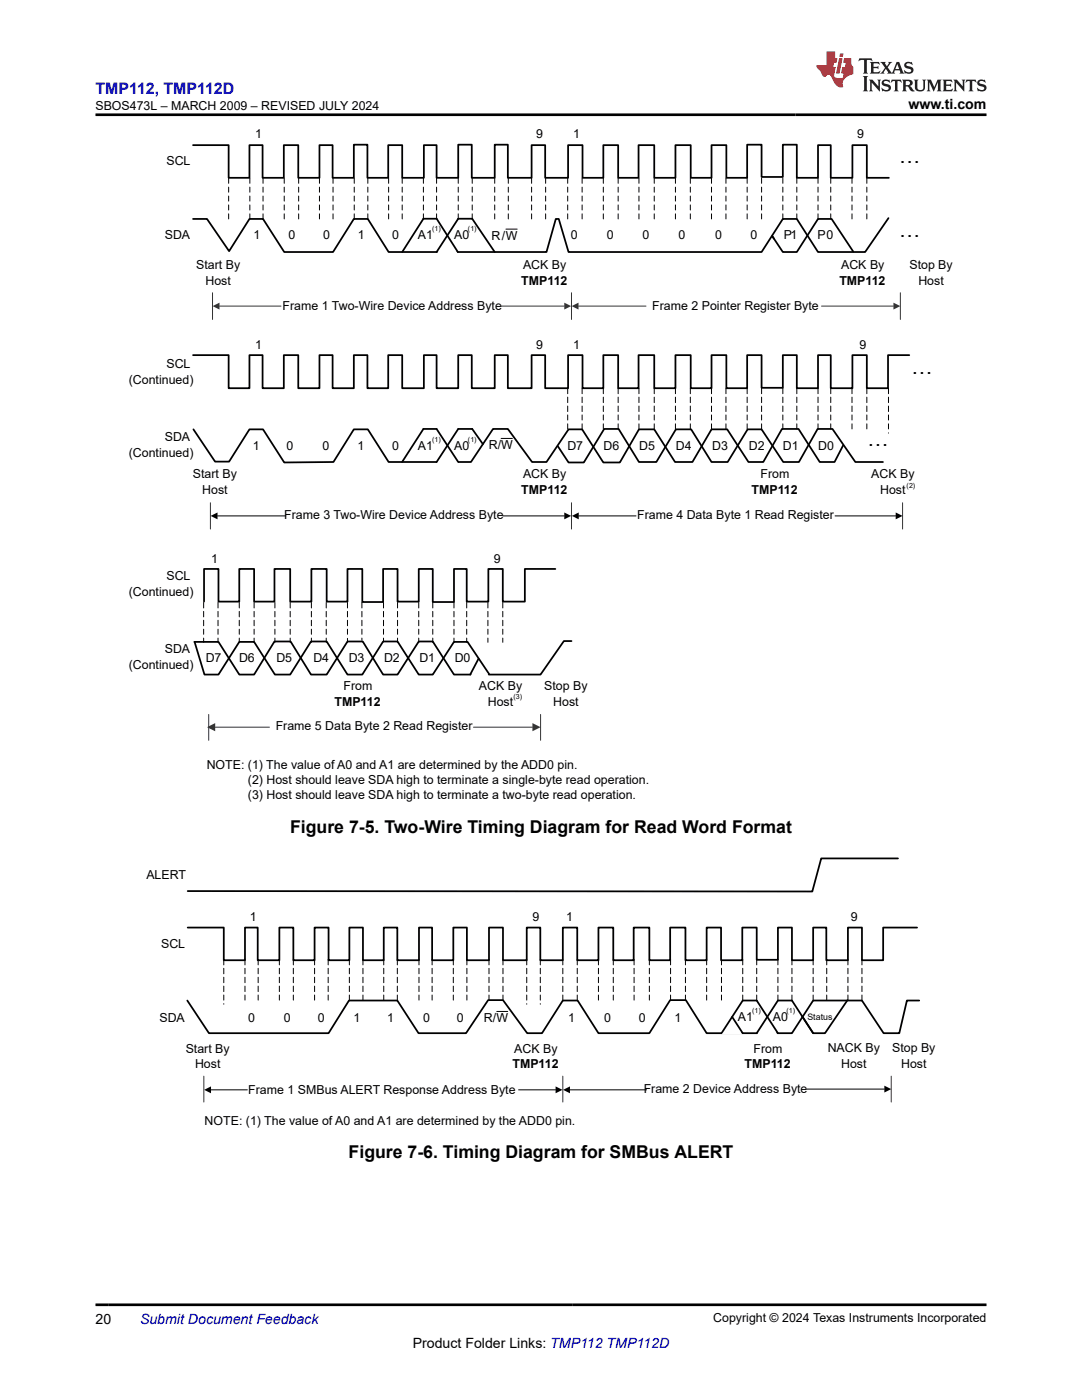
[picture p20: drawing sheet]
<svg xmlns="http://www.w3.org/2000/svg" width="216mm" height="279mm" viewBox="0 0 216 279" stroke-linecap="round" stroke-linejoin="round" font-family="sans-serif">
<defs><g id="words">
<g font-size="4.2">
<text x="179.4" y="32.6">…</text>
<text x="179.4" y="47.4">…</text>
<text x="181.9" y="74.5">…</text>
<text x="173.1" y="89">…</text>
</g>
<g font-size="3.5">
<text x="57.9" y="166.2">Figure 7-5. Two-Wire Timing Diagram for Read Word Format</text>
<text x="69.6" y="231.1">Figure 7-6. Timing Diagram for SMBus ALERT</text>
</g>
<text font-size="3.2" fill="#00f" x="19" y="18.7">TMP112, TMP112D</text>
<g font-size="2.8">
<text x="181.3" y="21.8">www.ti.com</text>
<text x="19" y="264.2">20</text>
<text x="82.4" y="269">Product Folder Links: TMP112 TMP112D</text>
</g>
<text font-size="2.8" fill="#00f" x="27.9" y="264.2">Submit Document Feedback</text>
<g font-size="2.5">
<text x="19.1" y="21.9">SBOS473L – MARCH 2009 – REVISED JULY 2024</text>
<text x="50.9" y="27.6">1</text>
<text x="107" y="27.6">9</text>
<text x="114.4" y="27.6">1</text>
<text x="171.1" y="27.6">9</text>
<text x="33.2" y="32.9">SCL</text>
<text x="32.9" y="47.7">SDA</text>
<text x="50.6" y="47.7">1</text>
<text x="57.6" y="47.7">0</text>
<text x="64.5" y="47.7">0</text>
<text x="71.4" y="47.7">1</text>
<text x="78.3" y="47.6">0</text>
<text x="83.4" y="47.7">A1</text>
<text x="90.7" y="47.7">A0</text>
<text x="98.1" y="47.8">R/W</text>
<text x="113.9" y="47.7">0</text>
<text x="121.1" y="47.7">0</text>
<text x="128.2" y="47.7">0</text>
<text x="135.4" y="47.7">0</text>
<text x="142.7" y="47.7">0</text>
<text x="149.8" y="47.7">0</text>
<text x="156.4" y="47.7">P1</text>
<text x="163.2" y="47.7">P0</text>
<text x="39.1" y="53.7">Start By</text>
<text x="104.4" y="53.7">ACK By</text>
<text x="167.8" y="53.7">ACK By</text>
<text x="181.5" y="53.7">Stop By</text>
<text x="41" y="56.9">Host</text>
<text x="104" y="56.9">TMP112</text>
<text x="167.5" y="56.9">TMP112</text>
<text x="183.3" y="56.9">Host</text>
<text x="56.4" y="61.8">Frame 1 Two-Wire Device Address Byte</text>
<text x="130.2" y="61.8">Frame 2 Pointer Register Byte</text>
<text x="50.9" y="69.6">1</text>
<text x="107" y="69.6">9</text>
<text x="114.4" y="69.6">1</text>
<text x="171.5" y="69.6">9</text>
<text x="25.7" y="76.7">(Continued)</text>
<text x="33.2" y="73.5">SCL</text>
<text x="32.9" y="87.9">SDA</text>
<text x="50.4" y="89.8">1</text>
<text x="57.2" y="89.8">0</text>
<text x="64.4" y="89.8">0</text>
<text x="71.3" y="89.8">1</text>
<text x="78.3" y="89.8">0</text>
<text x="83.4" y="89.7">A1</text>
<text x="90.7" y="89.7">A0</text>
<text x="97.5" y="89.7">R/W</text>
<text x="113.2" y="89.7">D7</text>
<text x="120.4" y="89.7">D6</text>
<text x="127.6" y="89.7">D5</text>
<text x="134.9" y="89.7">D4</text>
<text x="142.1" y="89.7">D3</text>
<text x="149.4" y="89.7">D2</text>
<text x="156.2" y="89.7">D1</text>
<text x="163.3" y="89.7">D0</text>
<text x="25.7" y="91.1">(Continued)</text>
<text x="38.5" y="95.4">Start By</text>
<text x="104.4" y="95.4">ACK By</text>
<text x="151.8" y="95.4">From</text>
<text x="173.8" y="95.4">ACK By</text>
<text x="40.3" y="98.5">Host</text>
<text x="104" y="98.5">TMP112</text>
<text x="150" y="98.5">TMP112</text>
<text x="175.6" y="98.5">Host</text>
<text x="56.7" y="103.7">Frame 3 Two-Wire Device Address Byte</text>
<text x="127.1" y="103.7">Frame 4 Data Byte 1 Read Register</text>
<text x="42.1" y="112.3">1</text>
<text x="98.5" y="112.3">9</text>
<text x="25.7" y="119">(Continued)</text>
<text x="33.2" y="115.8">SCL</text>
<text x="32.9" y="130.3">SDA</text>
<text x="25.7" y="133.5">(Continued)</text>
<text x="41.1" y="132">D7</text>
<text x="47.8" y="132">D6</text>
<text x="55.2" y="132">D5</text>
<text x="62.6" y="132">D4</text>
<text x="68.5" y="137.7">From</text>
<text x="69.6" y="132">D3</text>
<text x="76.7" y="132">D2</text>
<text x="83.7" y="132">D1</text>
<text x="90.8" y="132">D0</text>
<text x="95.6" y="137.7">ACK By</text>
<text x="108.6" y="137.7">Stop By</text>
<text x="66.8" y="140.9">TMP112</text>
<text x="97.3" y="140.9">Host</text>
<text x="110.4" y="140.9">Host</text>
<text x="55" y="145.7">Frame 5 Data Byte 2 Read Register</text>
<text x="41.2" y="153.5">NOTE: (1) The value of A0 and A1 are determined by the ADD0 pin.</text>
<text x="49.5" y="156.4">(2) Host should leave SDA high to terminate a single-byte read operation.</text>
<text x="49.5" y="159.4">(3) Host should leave SDA high to terminate a two-byte read operation.</text>
<text x="29.2" y="175.4">ALERT</text>
<text x="49.9" y="183.8">1</text>
<text x="106.3" y="183.8">9</text>
<text x="113" y="183.8">1</text>
<text x="169.8" y="183.8">9</text>
<text x="32.2" y="189.1">SCL</text>
<text x="31.8" y="204">SDA</text>
<text x="49.5" y="204">0</text>
<text x="56.6" y="204">0</text>
<text x="63.4" y="204">0</text>
<text x="70.5" y="204">1</text>
<text x="77.3" y="204">1</text>
<text x="84.4" y="204">0</text>
<text x="91.2" y="204">0</text>
<text x="96.6" y="204">R/W</text>
<text x="113.4" y="204">1</text>
<text x="120.5" y="204">0</text>
<text x="127.4" y="204">0</text>
<text x="134.6" y="204">1</text>
<text x="147.2" y="203.7">A1</text>
<text x="154.2" y="203.7">A0</text>
<text x="165.2" y="210">NACK By</text>
<text x="178" y="210">Stop By</text>
<text x="37.1" y="210.1">Start By</text>
<text x="38.9" y="213.1">Host</text>
<text x="102.3" y="213.1">TMP112</text>
<text x="102.6" y="210.2">ACK By</text>
<text x="148.6" y="213.1">TMP112</text>
<text x="150.4" y="210.2">From</text>
<text x="167.8" y="213.1">Host</text>
<text x="179.8" y="213.1">Host</text>
<text x="49.5" y="218.4">Frame 1 SMBus ALERT Response Address Byte</text>
<text x="128.4" y="218.1">Frame 2 Device Address Byte</text>
<text x="40.8" y="224.4">NOTE: (1) The value of A0 and A1 are determined by the ADD0 pin.</text>
<text x="142.3" y="263.9">Copyright © 2024 Texas Instruments Incorporated</text>
</g>
<text font-size="1.8" x="161.1" y="203.5">Status</text>
<g font-size="1.4">
<text x="86.2" y="46.1">(1)</text>
<text x="93.4" y="46.1">(1)</text>
<text x="86.2" y="88.2">(1)</text>
<text x="93.4" y="88.2">(1)</text>
<text x="180.9" y="97.4">(2)</text>
<text x="102.5" y="139.6">(3)</text>
<text x="150.1" y="202.1">(1)</text>
<text x="157" y="202.1">(1)</text>
</g>
</g></defs>
<path d="M38.5 29h7.1v6.5h4.2v-6.5h2.6v6.5h4.2v-6.5h2.9v6.5h4.2v-6.5h2.7v6.5h4.2v-6.6h2.7v6.6h4.2v-6.5h2.8v6.5h4.3v-6.5h2.5v6.5h4.3v-6.6h2.7v6.6h4.6v-6.6h2.6v6.6h4.8v-6.5h2.7v6.5h4.6v-6.5h2.8v6.5h4.2v-6.5h2.9v6.5h4.1v-6.5h3.1v6.5h4.3v-6.5h3v6.5h4.2v-6.5h2.9v6.5h4.2v-6.6h2.9v6.4h4.2v-6.4h2.8v6.6h4.2v-6.5h2.6v6.5h4.3v-6.5h2.9v6.5h4.4M154.4 47.6l-.3-.5 2.1 3.2h2.8l4.2-6.6h2.7l4.4 6.5M177.3 43.5l-4.7 6.8h-9.4l-4.2-6.6h-2.8l-4.2 6.6h-38.6l-1.9-6.6h-.6l-1.9 6.6h-31.5l-4.1-6.6h-2.8l-4.1 6.6h-9.8l-4.2-6.6h-2.7l-4.1 6.4-4.4-6.4h-2.8" fill="none" stroke="#000" stroke-width=".35"/>
<g fill="none" stroke="#000" stroke-width=".2">
<path d="M45.6 35.6v1M45.6 37.3v1.1M45.6 39.1v1M49.9 35.6v1M49.9 37.3v1.1M49.9 39.1v1M52.5 35.6v1M52.5 37.3v1.1M52.5 39.1v1M56.7 35.6v1M56.7 37.3v1.1M56.7 39.1v1"/>
<path d="M59.6 35.6v1M59.6 37.3v1.1M59.6 39.1v1M63.7 35.6v1M63.7 37.3v1.1M63.7 39.1v1M66.5 35.6v1M66.5 37.3v1.1M66.5 39.1v1M70.7 35.6v1M70.7 37.3v1.1M70.7 39.1v1"/>
<path d="M73.4 35.6v1M73.4 37.3v1.1M73.4 39.1v1M77.5 35.6v1M77.5 37.3v1.1M77.5 39.1v1M80.3 35.6v1M80.3 37.3v1.1M80.3 39.1v1M84.5 35.6v1M84.5 37.3v1.1M84.5 39.1v1"/>
<path d="M87.1 35.6v1M87.1 37.3v1.1M87.1 39.1v1M91.4 35.6v1M91.4 37.3v1.1M91.4 39.1v1M94.2 35.6v1M94.2 37.3v1.1M94.2 39.1v1M98.7 35.6v1M98.7 37.3v1.1M98.7 39.1v1"/>
<path d="M101.4 35.6v1M101.4 37.3v1.1M101.4 39.1v1M106.1 35.6v1M106.1 37.3v1.1M106.1 39.1v1M108.9 35.6v1M108.9 37.3v1.1M108.9 39.1v1M113.3 35.6v1M113.3 37.3v1.1M113.3 39.1v1"/>
<path d="M116.2 35.6v1M116.2 37.3v1.1M116.2 39.1v1M120.4 35.6v1M120.4 37.3v1.1M120.4 39.1v1M123.3 35.6v1M123.3 37.3v1.1M123.3 39.1v1M127.5 35.6v1M127.5 37.3v1.1M127.5 39.1v1"/>
<path d="M130.5 35.6v1M130.5 37.3v1.1M130.5 39.1v1M134.8 35.6v1M134.8 37.3v1.1M134.8 39.1v1M137.7 35.6v1M137.7 37.3v1.1M137.7 39.1v1M142 35.6v1M142 37.3v1.1M142 39.1v1"/>
<path d="M144.9 35.6v1M144.9 37.3v1.1M144.9 39.1v1M149.1 35.6v1M149.1 37.3v1.1M149.1 39.1v1M152 35.6v1M152 37.3v1.1M152 39.1v1M156.2 35.6v1M156.2 37.3v1.1M156.2 39.1v1"/>
<path d="M163.2 35.6v1M163.2 37.3v1.1M163.2 39.1v1M165.8 35.6v1M165.8 37.3v1.1M165.8 39.1v1M170 35.6v1M170 37.3v1.1M170 39.1v1M173 35.6v1M173 37.3v1.1M173 39.1v1"/>
<path d="M45.6 40.9v1M45.6 42.7v1M49.9 40.9v1M49.9 42.7v1M52.5 40.9v1M52.5 42.7v1M56.7 40.9v1M56.7 42.7v1M59.6 40.9v1M59.6 42.7v1M63.7 40.9v1M63.7 42.7v1"/>
<path d="M66.5 40.9v1M66.5 42.7v1M70.7 40.9v1M70.7 42.7v1M73.4 40.9v1M73.4 42.7v1M77.5 40.9v1M77.5 42.7v1M80.3 40.9v1M80.3 42.7v1M84.5 40.9v1M84.5 42.7v1"/>
<path d="M87.1 40.9v1M87.1 42.7v1M91.4 40.9v1M91.4 42.7v1M94.2 40.9v1M94.2 42.7v1M98.7 40.9v1M98.7 42.7v1M101.4 40.9v1M101.4 42.7v1M106.1 40.9v1M106.1 42.7v1"/>
<path d="M108.9 40.9v1M108.9 42.7v1M113.3 40.9v1M113.3 42.7v1M116.2 40.9v1M116.2 42.7v1M120.4 40.9v1M120.4 42.7v1M123.3 40.9v1M123.3 42.7v1M127.5 40.9v1M127.5 42.7v1"/>
<path d="M130.5 40.9v1M130.5 42.7v1M134.8 40.9v1M134.8 42.7v1M137.7 40.9v1M137.7 42.7v1M142 40.9v1M142 42.7v1M144.9 40.9v1M144.9 42.7v1M149.1 40.9v1M149.1 42.7v1"/>
<path d="M152 40.9v1M152 42.7v1M156.2 40.9v1M156.2 42.7v1M163.2 40.9v1M163.2 42.7v1M165.8 40.9v1M165.8 42.7v1M170 40.9v1M170 42.7v1M173 40.9v1M173 42.7v1"/>
</g>
<path d="M42.4 58.4v5.4M114 58.4v5.4M179.7 58.4v5.4M43.8 61.1h12.3" fill="none" stroke="#323335" stroke-width=".2"/>
<path d="M42.4 61.1l1.4-.7v1.4z" fill="#323335"/>
<path d="M163.9 61.1h14.4" fill="none" stroke="#323335" stroke-width=".2"/>
<path d="M178.3 60.4l1.3 .7-1.3 .7z" fill="#323335"/>
<path d="M115.4 61.1h13.5" fill="none" stroke="#323335" stroke-width=".2"/>
<path d="M114.1 61.1l1.3-.7v1.4z" fill="#323335"/>
<path d="M100.1 61.1h12.5" fill="none" stroke="#323335" stroke-width=".2"/>
<path d="M112.6 60.4l1.4 .7-1.4 .7z" fill="#323335"/>
<path d="M177.3 86.4v.1M42 100.3v5.3M114 100.3v5.3M180.1 100.3v5.3M41.6 142.6v5.1M42.9 145.1h10.9M107.9 142.6v5.1" fill="none" stroke="#323335" stroke-width=".2"/>
<g fill="none" stroke="#000" stroke-width=".2">
<path d="M159 35.6v1M159 37.3v1.1M159 39.1v1M159 40.9v1M159 42.7v1M113.3 77.5v1.1M113.3 79.3v1.1M116.2 77.5v1.1M116.2 79.3v1.1M120.4 77.5v1.1M120.4 79.3v1.1M123.3 77.5v1.1"/>
<path d="M123.3 79.3v1.1M127.5 77.5v1.1M127.5 79.3v1.1M130.5 77.5v1.1M130.5 79.3v1.1M134.8 77.5v1.1M134.8 79.3v1.1M137.7 77.5v1.1M137.7 79.3v1.1M142 77.5v1.1M142 79.3v1.1M144.9 77.5v1.1"/>
<path d="M144.9 79.3v1.1M149.1 77.5v1.1M149.1 79.3v1.1M152 77.5v1.1M152 79.3v1.1M156.2 77.5v1.1M156.2 79.3v1.1M159 77.5v1.1M159 79.3v1.1M163.2 77.5v1.1M163.2 79.3v1.1M165.8 77.5v1.1"/>
<path d="M165.8 79.3v1.1M170 77.5v1.1M170 79.3v1.1M173 77.5v1.1M173 79.3v1.1M177.3 77.5v1.1M177.3 79.3v1.1M113.3 81v1.1M113.3 82.8v1M113.3 84.6v1M116.2 81v1.1M116.2 82.8v1"/>
<path d="M116.2 84.6v1M120.4 81v1.1M120.4 82.8v1M120.4 84.6v1M123.3 81v1.1M123.3 82.8v1M123.3 84.6v1M127.5 81v1.1M127.5 82.8v1M127.5 84.6v1M130.5 81v1.1M130.5 82.8v1"/>
<path d="M130.5 84.6v1M134.8 81v1.1M134.8 82.8v1M134.8 84.6v1M137.7 81v1.1M137.7 82.8v1M137.7 84.6v1M142 81v1.1M142 82.8v1M142 84.6v1M144.9 81v1.1M144.9 82.8v1"/>
<path d="M144.9 84.6v1M149.1 81v1.1M149.1 82.8v1M149.1 84.6v1M152 81v1.1M152 82.8v1M152 84.6v1M156.2 81v1.1M156.2 82.8v1M156.2 84.6v1M159 81v1.1M159 82.8v1"/>
<path d="M159 84.6v1M163.2 81v1.1M163.2 82.8v1M163.2 84.6v1M165.8 81v1.1M165.8 82.8v1M165.8 84.6v1M170 81v1.1M170 82.8v1M170 84.6v1M173 81v1.1M173 82.8v1"/>
<path d="M173 84.6v1M177.3 81v1.1M177.3 82.8v1M177.3 84.6v1M40.6 120.2v1.1M40.6 122v1.1M40.6 123.8v1.1M40.6 125.6v1M40.6 127.3v.9M43.5 120.2v1.1M43.5 122v1.1M43.5 123.8v1.1"/>
<path d="M43.5 125.6v1M43.5 127.3v.9M47.7 120.2v1.1M47.7 122v1.1M47.7 123.8v1.1M47.7 125.6v1M47.7 127.3v.9M50.7 120.2v1.1M50.7 122v1.1M50.7 123.8v1.1M50.7 125.6v1M50.7 127.3v.9"/>
<path d="M54.9 120.2v1.1M54.9 122v1.1M54.9 123.8v1.1M54.9 125.6v1M54.9 127.3v.9M57.9 120.2v1.1M57.9 122v1.1M57.9 123.8v1.1M57.9 125.6v1M57.9 127.3v.9M62.1 120.2v1.1M62.1 122v1.1"/>
<path d="M62.1 123.8v1.1M62.1 125.6v1M62.1 127.3v.9M65.1 120.2v1.1M65.1 122v1.1M65.1 123.8v1.1M65.1 125.6v1M65.1 127.3v.9M69.3 120.2v1.1M69.3 122v1.1M69.3 123.8v1.1M69.3 125.6v1"/>
<path d="M69.3 127.4v.8M72.2 120.2v1.1M72.2 122v1.1M72.2 123.8v1.1M72.2 125.6v1M72.2 127.3v.5M76.5 120.2v1.1M76.5 122v1.1M76.5 123.8v1.1M76.5 125.6v1M76.5 127.3v.7M79.3 120.2v1.1"/>
<path d="M79.3 122v1.1M79.3 123.8v1.1M79.3 125.6v1M79.3 127.3v.9M83.6 120.2v1.1M83.6 122v1.1M83.6 123.8v1.1M83.6 125.6v1M83.6 127.3v.9M86.4 120.2v1.1M86.4 122v1.1M86.4 123.8v1.1"/>
<path d="M86.4 125.6v1M86.4 127.3v.9M90.6 120.2v1.1M90.6 122v1.1M90.6 123.8v1.1M90.6 125.6v1M90.6 127.3v.9M93.1 120.2v1.1M93.1 122v1.1M93.1 123.8v1.1M93.1 125.6v1M93.1 127.3v.9"/>
<path d="M97.4 120.2v1.1M97.4 122v1.1M97.4 123.8v1.1M97.4 125.6v1M97.4 127.3v.9M100.3 120.2v1.1M100.3 122v1.1M100.3 123.8v1.1M100.3 125.6v1M100.3 127.3v.9"/>
</g>
<path d="M38.5 70.9h7.1v6.6h4.2v-6.6h2.6v6.6h4.2v-6.6h2.9v6.6h4.2v-6.6h2.7v6.6h4.2v-6.6h2.7v6.6h4.2v-6.6h2.8v6.6h4.3v-6.6h2.5v6.6h4.3v-6.6h2.7v6.6h4.6v-6.6h2.6v6.6h4.8v-6.6h2.7v6.6h4.6v-6.6h2.8v6.6h4.2v-6.6h2.9v6.6h4.1v-6.6h3.1v6.6h4.3v-6.6h3v6.6h4.2v-6.6h2.9v6.6h4.2v-6.6h2.9v6.5h4.2v-6.5h2.8v6.6h4.2v-6.6h2.6v6.6h4.3v-6.6h2.9v6.6h4.2v-6.6h4.2M38.6 85.7l4.3 6.4h2.8l4.1-6.4h2.7l4.2 6.6 9.8-.1 4.1-6.5h2.8l4.1 6.5h16.5l4.4-6.6h2.9l4.9 6.6h2.8l4.4-6.5h2.8l4.2 6.6h3.3l3.8-6.6h3l4.2 6.5h3.5l3.8-6.5h3.1l4.2 6.5h3l3.7-6.6h3.3l4.3 6.6h2.9l1.7-3.3M111.3 89.1l2.1 3.2h3.1l4.1-6.7h2.8l4.1 6.6h3.5l3.9-6.5h3l4.1 6.5h3.2l4-6.5h2.8l4.3 6.5h3.1l3.7-6.6h3l4.6 6.6h5.5M110.8 113.5h-6.1v6.6h-4.4v-6.6h-2.9v6.6h-4.3v-6.6h-2.5v6.6h-4.2v-6.6h-2.8v6.6h-4.3v-6.6h-2.9v6.6h-4.1v-6.6h-3v6.6h-4.1v-6.6h-3.1v6.6h-4.2v-6.6h-3.1v6.6h-4.1v-6.6h-3v6.6h-4.1v-6.6h-2.9v6.6M38.9 128.2l1.9 6.4h2.8l4.1-6.5h3l4.2 6.5h3l4.2-6.6h3.1l4.1 6.6h3l4.1-6.6h2.9l4.3 6.6h2.8l4.2-6.5h2.7l4.3 6.4M114 127.9h-1.5l-4.6 6.7h-17.3l-4.2-6.6h-2.8l-4.3 6.6h-2.9l-4-6.6h-3.1l-4.1 6.6h-3.1l-4.1-6.6h-3.2l-4.1 6.6h-3l-4.1-6.5h-4.8" fill="none" stroke="#000" stroke-width=".35"/>
<path d="M41.3 145.1l1.6-.8v1.6z" fill="#323335"/>
<path d="M94.5 145.1h11.7" fill="none" stroke="#323335" stroke-width=".2"/>
<path d="M106.2 144.3l1.7 .8-1.7 .8z" fill="#323335"/>
<path d="M100 87.5h2.2M43.4 103h13.6M100.3 103h12.3M115.5 103h11.4M166.6 103h12.1" fill="none" stroke="#000" stroke-width=".2"/>
<path d="M42 103l1.4-.7v1.3zM112.6 102.3l1.4 .7-1.4 .6zM114.1 103l1.4-.7v1.3zM178.7 102.3l1.4 .7-1.4 .6z" fill="#000"/>
<path d="M87.5 50h3.5l.4 .8h-4.3z" fill-rule="evenodd" fill="#fff"/>
<path d="M87.1 43.7h-2.6l-4.2 6.6M87.1 43.7l4.3 6.6M98.7 50.3l-4.5-6.6h-2.8l-4.3 6.6M91.4 85.6h2.8l2.2 3" fill="none" stroke="#000" stroke-width=".35"/>
<path d="M87.4 91.9h3.8l.4 .9h-4.6z" fill-rule="evenodd" fill="#fff"/>
<path d="M80.2 92.2l4.3-6.6h2.6l4.3 6.6" fill="none" stroke="#000" stroke-width=".35"/>
<path d="M94.2 134.3h3l.4 .8h-3.8z" fill-rule="evenodd" fill="#fff"/>
<path d="M91.4 85.6l-4.3 6.6M95.5 131.5l-1.7 3.1M179.2 171.3h-15.3l-1.8 6.6-124.6-.1M37.4 199.7l4.3 6.5h23.9l4-6.5h9.7l4.2 6.5h9.5l4.4-6.6h3l4.8 6.6h3l4.1-6.5h3l4.1 6.5h10.2l4.1-6.6h3.2l4.1 6.6h17l4.3-6.5h9.7l4.3 6.5h3.1l1.6-6.5h2.4M37.5 185.1h7.2v6.5h4.2v-6.5h2.5v6.5h4.3v-6.5h2.8v6.5h4.3v-6.5h2.8v6.5h4.1v-6.5h2.7v6.5h4.2v-6.5h2.7v6.5h4.3v-6.5h2.6v6.5h4.3v-6.5h2.7v6.5h4.4v-6.5h2.8v6.5h4.7v-6.5h2.7v6.5h4.5v-6.5h2.9v6.5h4.2v-6.5h3v6.5h4v-6.5h3.2v6.5h4.1v-6.5h3.1v6.5h4.2v-6.5h2.9v6.5h4.2v-6.5h2.9v6.4h4.2v-6.4h2.8v6.5h4.3v-6.5h2.6v6.5h4.3v-6.5h2.8v6.5h4.2v-6.5h6.8M158 199.7h-2.8l-4.2 6.5M169.1 199.6l-4.5 6.6h-2.3l-2.2-3.4" fill="none" stroke="#000" stroke-width=".35"/>
<g fill="none" stroke="#000" stroke-width=".2">
<path d="M100.9 45.7h2.3M44.7 191.5v1.1M44.7 193.2v1.1M44.7 195v1.1M44.7 196.8v1.1M44.7 198.6v1M48.9 191.5v1.1M48.9 193.2v1.1M48.9 195v1.1M48.9 196.8v1.1M48.9 198.6v1M51.5 191.5v1.1"/>
<path d="M51.5 193.2v1.1M51.5 195v1.1M51.5 196.8v1.1M51.5 198.6v1M55.7 191.5v1.1M55.7 193.2v1.1M55.7 195v1.1M55.7 196.8v1.1M55.7 198.6v1M58.5 191.5v1.1M58.5 193.2v1.1M58.5 195v1.1"/>
<path d="M58.5 196.8v1.1M58.5 198.6v1M62.8 191.5v1.1M62.8 193.2v1.1M62.8 195v1.1M62.8 196.8v1.1M62.8 198.6v1M65.5 191.5v1.1M65.5 193.2v1.1M65.5 195v1.1M65.5 196.8v1.1M65.5 198.6v1"/>
<path d="M69.7 191.5v1.1M69.7 193.2v1.1M69.7 195v1.1M69.7 196.8v1.1M69.7 198.6v1M72.4 191.5v1.1M72.4 193.2v1.1M72.4 195v1.1M72.4 196.8v1.1M72.4 198.6v1M76.6 191.5v1.1M76.6 193.2v1.1"/>
<path d="M76.6 195v1.1M76.6 196.8v1.1M76.6 198.6v1M79.3 191.5v1.1M79.3 193.2v1.1M79.3 195v1.1M79.3 196.8v1.1M79.3 198.6v1M83.6 191.5v1.1M83.6 193.2v1.1M83.6 195v1.1M83.6 196.8v1.1"/>
<path d="M83.6 198.6v1M86.2 191.5v1.1M86.2 193.2v1.1M86.2 195v1.1M86.2 196.8v1.1M86.2 198.6v1M90.5 191.5v1.1M90.5 193.2v1.1M90.5 195v1.1M90.5 196.8v1.1M90.5 198.6v1M93.2 191.5v1.1"/>
<path d="M93.2 193.2v1.1M93.2 195v1.1M93.2 196.8v1.1M93.2 198.6v1M97.6 191.5v1.1M97.6 193.2v1.1M97.6 195v1.1M97.6 196.8v1.1M97.6 198.6v1M100.4 191.5v1.1M100.4 193.2v1.1M100.4 195v1.1"/>
<path d="M100.4 196.8v1.1M100.4 198.6v1M105.1 191.5v1.1M105.1 193.2v1.1M105.1 195v1.1M105.1 196.8v1.1M105.1 198.6v1M107.8 191.5v1.1M107.8 193.2v1.1M107.8 195v1.1M107.8 196.8v1.1M107.8 198.6v1"/>
<path d="M112.3 191.5v1.1M112.3 193.2v1.1M112.3 195v1.1M112.3 196.8v1.1M112.3 198.6v1M115.2 191.5v1.1M115.2 193.2v1.1M115.2 195v1.1M115.2 196.8v1.1M115.2 198.6v1M119.4 191.5v1.1M119.4 193.2v1.1"/>
<path d="M119.4 195v1.1M119.4 196.8v1.1M119.4 198.6v1M122.4 191.5v1.1M122.4 193.2v1.1M122.4 195v1.1M122.4 196.8v1.1M122.4 198.6v1M126.5 191.5v1.1M126.5 193.2v1.1M126.5 195v1.1M126.5 196.8v1.1"/>
<path d="M126.5 198.6v1M129.6 191.5v1.1M129.6 193.2v1.1M129.6 195v1.1M129.6 196.8v1.1M129.6 198.6v1M133.8 191.5v1.1M133.8 193.2v1.1M133.8 195v1.1M133.8 196.8v1.1M133.8 198.6v1M136.8 191.5v1.1"/>
<path d="M136.8 193.2v1.1M136.8 195v1.1M136.8 196.8v1.1M136.8 198.6v1M141 191.5v1.1M141 193.2v1.1M141 195v1.1M141 196.8v1.1M141 198.6v1M144 191.5v1.1M144 193.2v1.1M144 195v1.1"/>
<path d="M144 196.8v1.1M144 198.6v1M148.2 191.5v1.1M148.2 193.2v1.1M148.2 195v1.1M148.2 196.8v1.1M148.2 198.6v1M151 191.5v1.1M151 193.2v1.1M151 195v1.1M151 196.8v1.1M151 198.6v1"/>
<path d="M155.2 191.5v1.1M155.2 193.2v1.1M155.2 195v1.1M155.2 196.8v1.1M155.2 198.6v1M158 191.5v1.1M158 193.2v1.1M158 195v1.1M158 196.8v1.1M158 198.6v1M162.3 191.5v1.1M162.3 193.2v1.1"/>
<path d="M162.3 195v1.1M162.3 196.8v1.1M162.3 198.6v1M165 191.5v1.1M165 193.2v1.1M165 195v1.1M165 196.8v1.1M169.2 191.5v1.1M169.2 193.2v1.1M169.2 195v1.1M169.2 196.8v1.1M169.2 198.6v1"/>
<path d="M172 191.5v1.1M172 193.2v1.1M172 195v1.1M172 196.8v1.1M172 198.6v1"/>
</g>
<path d="M40.7 214.8v5.1M44.7 200.3v.1M105.1 200.3v.1M107.8 200.3v.1M112.3 214.8v5.1M177.8 214.8v5.1" fill="none" stroke="#323335" stroke-width=".2"/>
<path d="M151.4 205.9h3.4l.4 .7h-4.2z" fill-rule="evenodd" fill="#fff"/>
<path d="M158 199.7l4.3 6.5M144 206.2l4.2-6.5h2.8l4.2 6.5" fill="none" stroke="#000" stroke-width=".35"/>
<path d="M144.4 205.9h3.4l.4 .5h-4.2z" fill-rule="evenodd" fill="#fff"/>
<path d="M146.1 202.9l2.1 3.3" fill="none" stroke="#000" stroke-width=".35"/>
<path d="M165 198.6v1M42.1 217.5h7.3M99.1 201.9h2.2M103.5 217.5h7.4M113.7 217.5h15.3M161 217.4h15.5" fill="none" stroke="#000" stroke-width=".2"/>
<path d="M40.7 217.5l1.4-.7v1.4zM110.9 216.8l1.3 .7-1.3 .7zM112.4 217.5l1.3-.7v1.4zM176.5 216.7l1.3 .7-1.3 .6z" fill="#000"/>
<path d="M171.5 11.6l-.2 .6 .5-.2h.6v.1v2.2l-.2 .4h1l-.2-.4v-2.2v-.1h.5l.6 .2-.2-.6zM173.6 12.4l.2 .3v1.6l-.2 .4h1.9l.1-.6a1.08 1.08 0 0 1-1.3 .2v-.7h.6l.4 .2v-.7l-.4 .2h-.6v-.5l.2-.2a1 1 0 0 1 1 .3l-.1-.5zM175.7 12.4l.9 1.1-1 1.2h.9l-.2-.2 .5-.8 .4 .8-.2 .2h1.6l-.2-.2 .2-.5h.9l.1 .5-.1 .2h.9l-.2-.4-.8-1.9h-.5l-.9 2.1-.9-1.1 .9-1h-.8l.2 .2-.4 .6-.4-.6 .2-.2zM179 12.8l.4 1h-.7zM180.7 12.5a.65 .65 0 0 0-.2 .7 .65 .65 0 0 0 .6 .5l.6 .1 .1 .3a.79 .79 0 0 1-.7 .4 .79 .79 0 0 1-.7-.5l.1 .7 .2-.1a.93 .93 0 0 0 1.1 0 .93 .93 0 0 0 .4-.9 1.46 1.46 0 0 0-1.2-.6l-.1-.3a1.09 1.09 0 0 1 1.2 .2l-.2-.6-.1 .1-.5-.2zM172.2 15.2l.2 .4v2.2l-.2 .4h1l-.2-.4v-2.2l.2-.4zM173.4 15.9l.2 .4v1.5l-.2 .4h.8l-.3-.4 .1-1.3 1.6 1.8v-2l.2-.4h-.7l.1 .2 .1 1.1-1.2-1.3zM176.2 16a.65 .65 0 0 0-.2 .8 .65 .65 0 0 0 .6 .4l.6 .2 .1 .2a.79 .79 0 0 1-.7 .4 .79 .79 0 0 1-.7-.5l.1 .7 .2-.1a.93 .93 0 0 0 1.1 .1 .93 .93 0 0 0 .4-1 1.46 1.46 0 0 0-1.2-.5l-.1-.4a1.09 1.09 0 0 1 1.2 .2l-.1-.6-.2 .1-.5-.1zM177.9 15.9l-.1 .6a.63 .63 0 0 1 .8-.3v1.6l-.3 .4h1l-.2-.4v-1.6a.66 .66 0 0 1 .8 .3l-.1-.6zM180 15.9l.2 .4v1.5l-.2 .4h1l-.2-.2-.1-.7h.5l.1 .2a.79 .79 0 0 0 1.2 .6l-1-.9a.61 .61 0 0 0 .6-.6 .61 .61 0 0 0-.5-.7zM180.8 16.2h.1a.47 .47 0 0 1 .5 .1 .47 .47 0 0 1 .1 .5l-.1 .1-.7 .1zM182.3 15.9l.2 .2a2.27 2.27 0 0 0 .4 2 1.04 1.04 0 0 0 1.7-.7v-1.3l.2-.2h-.8l.2 .4v1.1a.6 .6 0 0 1-.6 .6 .6 .6 0 0 1-.6-.6v-1.1l.3-.4zM184.9 15.9l.2 .4v1.5l-.2 .4h.8l-.3-.4v-1.4l.9 1.9 .9-1.9v1.4l-.3 .4h1l-.2-.4v-1.5l.2-.4h-.8l-.7 1.5-.6-1.5zM188.1 15.9l.2 .4v1.5l-.2 .4h1.9l.1-.6a1.09 1.09 0 0 1-1.3 .2v-.7h.6l.4 .2v-.6l-.4 .2h-.6v-.6l.2-.1a1.01 1.01 0 0 1 1 .3l-.1-.6zM190.2 15.9l.3 .4v1.5l-.3 .4h.8l-.2-.4v-1.3l1.6 1.8v-2l.2-.4h-.7l.2 .2v1.1l-1.2-1.3zM192.8 15.9l-.1 .6a.63 .63 0 0 1 .8-.3v1.6l-.3 .4h1l-.2-.4v-1.6a.66 .66 0 0 1 .8 .3l-.1-.6zM195.2 16a.65 .65 0 0 0-.2 .8 .65 .65 0 0 0 .6 .4l.6 .2 .2 .2a.79 .79 0 0 1-.7 .4 .79 .79 0 0 1-.7-.5l.1 .7 .2-.1a.93 .93 0 0 0 1 .1 .93 .93 0 0 0 .5-1 1.46 1.46 0 0 0-1.3-.5v-.4a1.09 1.09 0 0 1 1.2 .2l-.2-.6-.2 .1-.5-.1z" fill="#231f20"/>
<path d="M164.9 10.3v2.7h-2l.1 .4 .8 1a.95 .95 0 0 0 1 .9 .59 .59 0 0 1 .5-.4 .59 .59 0 0 1 .5 .3l.4 .8a1.59 1.59 0 0 0 2.1 1.4 1.61 1.61 0 0 1 1-2.3l1-.3-.1-1.5a1.59 1.59 0 0 1-.3-1.7h-1.5l-.2 .9h.6l-.2 .9h-.5l-.2 .9v.3l.4 .1-.1 .9h-.7a.73 .73 0 0 1-1-.7l.3-1.5h-.5l.1-.9h.5l.2-.9h-.5v-1.3zM167.4 11.6l-.6 3.1h.7l.6-3.1zM167.6 10.7l-.1 .6h.7l.1-.6z" fill="#ed1c24"/>
<path d="M19 22.9h177.8M19 260.4h177.8" fill="none" stroke="#000" stroke-width=".53"/>
<use href="#words"/>
</svg>
